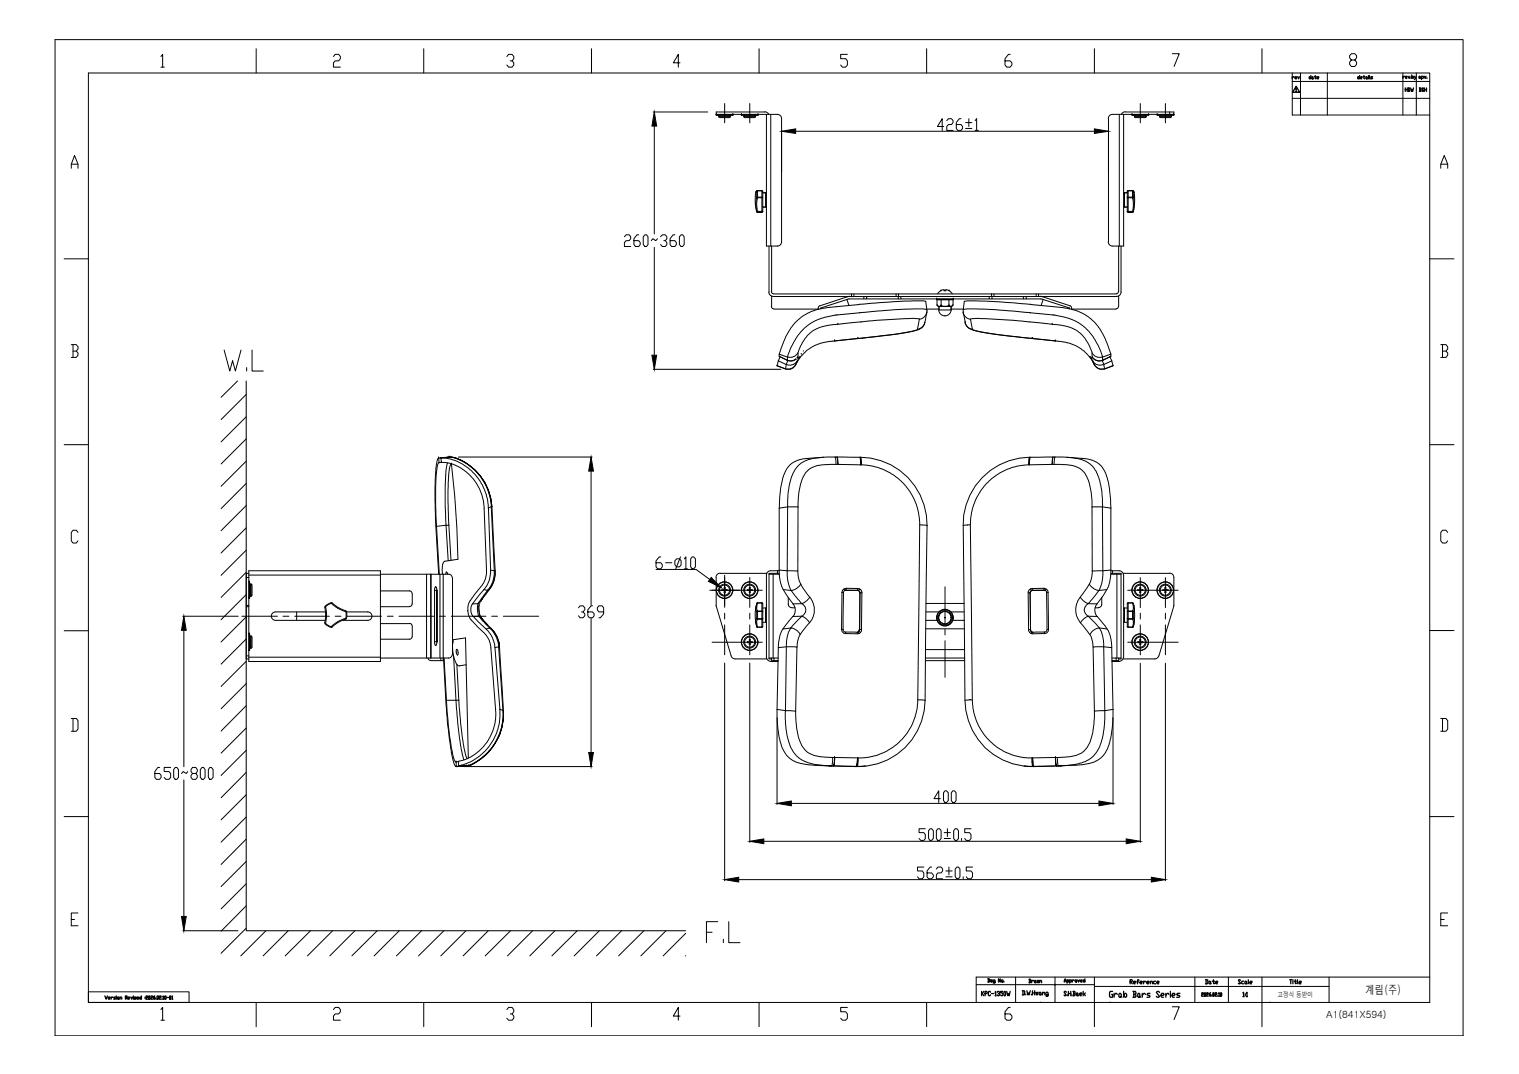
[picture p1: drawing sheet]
<svg xmlns="http://www.w3.org/2000/svg" width="297mm" height="210mm" viewBox="0 0 297 210" stroke-linecap="round" stroke-linejoin="round" font-family="sans-serif">
<defs><g id="words">
<g font-size="7.9">
<text x="43" y="73.7">W.L</text>
<text x="137.2" y="185.6">F.L</text>
</g>
<text font-size="3.5" x="273.8" y="19.1">HDW</text>
<text font-size="2.3" x="267.1" y="194.2">계림(주)</text>
<text font-size="2" x="259.3" y="199.1">A1(841X594)</text>
<text font-size="1.4" x="249.8" y="194.8">고정식 등받이</text>
</g></defs>
<!-- layer: 02___PRT_ALL_AXES -->
<g fill="none" stroke="#000" stroke-width=".2">
<path d="M140.1 22.4h11.9M140.6 22.7v.1M142.8 22.7v.1M143.3 22.4v.1M145 22.4v.1M145.5 22.7v.1M147.8 22.7v.1M148.3 22.4v.1M149.2 37.7h.5M149.6 21.8l.4 .2 .3 .3M149.6 21.9h-9.5v.6M149.9 22.4v25.7h2.1"/>
<path d="M150.7 22.4v25.7M152 22.4a.83 .83 0 0 1 .8 .8M152.8 23.2v24.1a.83 .83 0 0 1-.8 .8M219.9 37.7h.5M221.4 22.4v.1M221.8 22.7v.1M224.1 22.7v.1M224.6 22.4v.1M226.3 22.4v.1M226.8 22.7v.1M229.1 22.7v.1M229.5 22.4v.1"/>
<path d="M148.1 41.5h.9M149.2 40.5h.5M150.3 57.1a.83 .83 0 0 0 .9 .8M150.4 48.1v9M150.9 57.9l-.1 2 .3 .4 .2 .1M150.9 48.1l-.1 8.9 .2 .3 .2 .1M151.3 57.4h42.6M166.5 57.4v.6M167 57.4v.6h-15.8M175.2 57.4v.6M175.7 57.4v.6M183.1 58.5h.1"/>
<path d="M183.2 58.6v1a.42 .42 0 0 0 .4 .3 .42 .42 0 0 0 .4-.3 1.13 1.13 0 0 0 1.6 0 .4 .4 0 0 0 .3 .3 .4 .4 0 0 0 .4-.3M183.3 59.6v.1M183.3 59.6l.3 .3M183.6 59.9h2.4M183.6 59.9v.7M184 56.8l-.7 .6M184 58.6v1M185.6 58.6v1M185.6 56.8l.6 .6M186 59.9v.7M186.3 59.6l-.3 .3M186.3 59.6h.1"/>
<path d="M186.4 59.6h.1M186.4 58.6v1M186.5 58.5h.1M219.9 40.5h.5M220.6 41.5h.9M151.4 60.4h8.6M181.2 60.4h2.4M186 60.4h2.4M209.6 60.4h8.6M48.1 118.6h.6M48.1 118.3h.6M48.1 112.9h.6"/>
<path d="M48.7 111.5h25.7v17.8h-25.7zM48.7 112.1h-.6v16.7h.6M48.7 112.4h25.7M48.7 117h.1M48.7 113.7h.1M49 116.5h.1M49 114.2h.1M53.9 119.6a.83 .83 0 0 0-.8 .8 .83 .83 0 0 0 .8 .8M53.9 119.6h9.8M58 119.6v1.6M67.7 119.6h4.2M71.9 119.6a.83 .83 0 0 1 .8 .8 .83 .83 0 0 1-.8 .8"/>
<path d="M74.4 112.2h9.8v16.4M74.4 118.6h5.7M74.4 115.5h5.7M80.1 115.5l.4 .2 .1 .3M80.6 118l-.1 .3-.4 .2M80.6 116v2.1M83.4 112.2v16.4M87.2 112.2l.1-.4 .2 .4M140 118.3v.2M140.1 112.9v5.4M140.1 118.6l2.9 9.6M140.8 112a.83 .83 0 0 0-.8 .8"/>
<path d="M140.9 112.1h9.1M147.8 118.4l-.1 1.8 .1 1.8M149.2 118.8h.5M150.4 112.2h2M151.2 112.2v16.4M152 111.5v.6M152.4 111.5h-1.7a.83 .83 0 0 0-.8 .9v16a.83 .83 0 0 0 .8 .8M152.4 112.1h-2v16.7h.5M154.1 116.8v1.3a.66 .66 0 0 0 .7 .6M154.8 118.8h.7M184 119.4h1.6l.8 1.3-.8 1.4h-1.6l-.8-1.4zM219.9 118.8h.5"/>
<path d="M221.7 118.4l.2 1.8-.2 1.8M48.1 128.2h.6M48.7 128.4h25.7M48.7 127.1h.1M48.7 123.9h.1M49 126.7h.1M49 124.3h.1M53.9 121.2h9.7M67 121.2h4.9M74.4 128.6h12.3v.5h-2.5M74.4 124.9h5.7M74.4 121.9h5.7"/>
<path d="M80.1 121.8l.4 .3 .1 .2M80.6 124.4l-.1 .3-.4 .2M80.6 122.3v2.2M83.7 128.6l.1 .2 .4 .3M86.2 128.6v.5M89.3 127a.67 .67 0 0 1 .2 .9v.1a.67 .67 0 0 1-.2-1zM143 128.2a.83 .83 0 0 0 .8 .6h6.2M149.2 121.6h.5M150.4 128.6h1.8M150.7 129.3h1.5M150.9 128.6v.5h1.3M151.4 128.6v.5"/>
<path d="M152 129.1v.2M181 129.1h7.7M181 128.6h7.7M217.4 129.1h.8M217.4 128.6h.8M219.9 121.6h.5"/>
<circle cx="184.8" cy="120.7" r="1.25"/>
</g>
<!-- layer: 0 -->
<g fill="none" stroke="#000" stroke-width=".2">
<path d="M10.8 7.7h275.3v194.7h-275.3zM17.3 14.3h262.3v181.6h-262.3zM31.5 11l.3-.4v2.5M31.5 13.1h.6M50.1 9.5v4.8M65.2 11l.3-.4h.7l.4 .4v.5l-.4 .4h-.7l-.3 .4v.8h1.4M82.9 9.5v4.8M99.1 11l.4-.4h.6l.4 .4v.5l-.4 .4h-.3M100.1 11.9l.4 .4v.4l-.4 .4h-.6l-.4-.4M115.7 9.5v4.8M133 12.3h-1.3l.9-1.7v2.5M148.4 9.5v4.8"/>
<path d="M165.7 10.6h-1.3v.9h1l.3 .4v.8l-.3 .4h-.7l-.3-.4M181.2 9.5v4.8M197.5 10.6h-.3l-.7 .9v1.2l.4 .4h.6l.4-.4v-.4l-.4-.4h-1M214 9.5v4.8M229.2 10.5h1.4l-1 2.5M246.8 9.5v4.8M264.3 11.7l-.4-.4v-.4l.4-.4h.6l.4 .4v.4l-.4 .4h-.6l-.4 .4v.5l.4 .4h.6l.4-.4v-.5l-.4-.4M13.9 32.9v-.8l.7-1.7 .7 1.7v.8M13.9 32.1h1.4M127.7 21.9h10.7M127.9 24.6v21.1M140.1 22.4h.1"/>
<path d="M140.1 22.5h.1M140.1 22.5h3.2M140.6 22.8l.1 .1M140.6 22.8h2.2M140.7 22.5l-.1 .2h2.2M140.7 23h2M142.7 22.5l.1 .2M142.8 22.8l-.1 .1M143.3 22.4h.1M143.3 22.5h.1M143.3 22.4h-3.2l3.2 .1M143.3 22.4v.1"/>
<path d="M145 22.4l3.3 .1zM145 22.4h.1M145 22.5h.1M145 22.5h3.2M145.5 22.8l.1 .1M145.5 22.8h2.3M145.6 22.5l-.1 .2h2.3l-.2-.2M145.6 23h2M147.7 22.8l-.1 .1M147.8 37.5a8.5 8.5 0 0 0 .2 3.9 4.7 4.7 0 0 1 .1-2.9h1.1l-.1 .2h-1M147.9 37.5l-.1 .1M148 37.4h1.2v4"/>
<path d="M148 37.4v1.1l.1 .2M148 37.3l-.2 .2 .2-.1M148 37.3v.1M148 37.3h.1M148.1 37.3h.1M148.1 37.3h-.1M148.1 38.7a5.3 5.3 0 0 0 0 2.6M148.1 37.3v1.4M148.1 37.3h.9v4.2M148.2 22.4h.1M148.2 22.5h.1M149 37.3l.1 .1"/>
<path d="M149.2 37.7h.5M149.7 37.7l.1 .1M149.7 37.7v2.8h-.5M152.8 25.4v8.2M155.6 25.7h58.4M184.5 24.7h-1.2l.9-1.5v2.3M185.1 23.6l.4-.4h.6l.3 .4v.4l-.3 .3h-.6l-.4 .4v.8h1.3M187.9 23.2h-.3l-.6 .8v1.1l.3 .4h.6l.3-.4v-.4l-.3-.4h-.9M188.8 25.1h1.2M188.8 24h1.2M189.5 23.2v1.5M190.7 23.6l.3-.4v2.3"/>
<path d="M190.7 25.5h.6M216.8 23.2v24.1M218.9 22.4v25.7M219.7 22.4v25.7h-2.2a.83 .83 0 0 1-.8-.8M219.9 37.7l-.2 .1M219.9 37.7v2.8h.5M219.9 37.7h.5M220 21.8l-.4 .2-.3 .3M220.1 21.9h9.4v.6M220.4 37.4l.1-.1h1.1l.2 .2M220.4 37.4v3.9l.2 .2M220.6 37.3l-.2 .1"/>
<path d="M221.4 22.4h.1M221.4 22.5h.1M221.4 22.5h3.2M221.4 22.4h3.2l-3.2 .1M221.4 22.4v.1M221.4 37.3h.1M221.5 37.3v1.4l-1.1-.1 1.2-.1-.1 .2a5.2 5.2 0 0 1 0 2.6M221.5 37.3h-.9v4.2M221.7 37.5a8.5 8.5 0 0 1-.1 3.9 5.5 5.5 0 0 0 0-2.9v-1.1l.2 .2M221.8 22.8l.2 .1M221.8 22.8h2.3M222 22.5l-.2 .2h2.3l-.1-.2"/>
<path d="M222 23h2M224.1 22.8l-.1 .1M224.6 22.4h.1M224.6 22.5h.1M226.3 22.4h.1M226.3 22.5h.1M226.3 22.5h3.2M226.3 22.4h3.2M226.3 22.4v.1M226.8 22.8l.1 .1M226.8 22.8h2.3M226.9 22.5l-.1 .2h2.3"/>
<path d="M226.9 23h2M228.7 21.9v.5M228.9 22.5l.1 .2M229 22.8l-.1 .1M229.5 22.4h.1M229.5 22.5h.1M229.5 22.4h-12a.83 .83 0 0 0-.8 .8M281.7 32.9v-.8l.7-1.7 .7 1.7v.8M281.7 32.1h1.4M12.5 50.6h4.8M122.1 46.3l.3-.4h.6l.3 .4v.4l-.3 .3h-.6l-.3 .4v.8h1.2M124.9 45.9h-.3l-.6 .8v1.1l.3 .4h.6l.3-.4v-.4l-.3-.4h-.9"/>
<path d="M126.1 45.9h.3l.3 .4v1.5l-.3 .4h-.3l-.3-.4v-1.5zM127.9 48.3v21.1M128.6 46.7l-.4 .3-.6-.3-.2 .3M129.2 46.3l.3-.4h.6l.3 .4v.4l-.3 .3h-.3M130.1 47l.3 .4v.4l-.3 .4h-.6l-.3-.4M132 45.9h-.4l-.6 .8v1.1l.3 .4h.7l.3-.4v-.4l-.3-.4h-1M133.2 45.9h.3l.3 .4v1.5l-.3 .4h-.3l-.3-.4v-1.5zM148 41.3h1.2l-.2 .1h-.9zM148.1 41.3v.2l-.1-.1M149.1 41.3l-.1 .2M149.8 40.3l-.1 .1M160.3 59.8l-.3 .3v.3"/>
<path d="M165.6 58.5l.4 1.2M165.7 58l-5.4 1.8M168.9 58v.4M169.5 58v.4M175.7 58v.4M176.2 58v.4M183.1 58.5h3.4zM183.2 58.5h.1M183.6 59.9v.7h2.4M184 56.9h.1M184.6 56.6l-.6 .2M184.6 56.8h.3"/>
<path d="M184.6 56.6v.3M184.9 56.6l.7 .2M185 56.6v.3M185.6 56.9h.1M186 59.9v.7M186.4 58.5h.1M193.4 58v.4M194 58v.4M194.4 57.4v.6M200.1 58v.4M200.7 58v.4M202.6 57.4v.6"/>
<path d="M203.1 57.4v.6M203.4 57.9l.5 .1M203.5 58.4l5.6 1.8v.2M203.5 58.4h-37.4l-5.6 1.8v.2M203.9 58l5.4 1.8M204 58.5l-.4 1.2M209.2 59.8l.4 .3-.1 .3M218.3 57.4h-24.4v.6M218.4 58h-52.7M218.7 59.9l-.2 .4-.3 .1M218.7 57v.2l-.4 .2M218.8 48.1v8.9"/>
<path d="M218.8 57.9v2M219.2 48.1v9a.83 .83 0 0 1-.8 .8M219.7 40.3l.2 .1M220.4 41.3l1.2 .1h-1zM221.5 41.3l-.1 .2 .2-.1M279.6 50.6h4.7M13.9 67.4h1l.4 .4v.4l-.4 .4M14.3 68.6h.6l.4 .4v.4l-.4 .5h-1M14.3 67.4v2.5M46.5 74.5l-3.3 3.1M48.1 74.5v107.4h86M48.1 77.1l-4.9 4.9"/>
<path d="M127.7 72.2h25M151.9 71.5l1.7 .6M152.2 70.5l1.6 .7-.2 .9M152.2 70.5l-.3 1M152.4 69.6l1.5 .8M152.4 69.2v.4M152.4 69.6l1.5 .8 .1-.6M152.4 69.2l1.6 .6M152.5 69.7l-.3 .8M153.6 72.1h.1M153.9 70.4h.1M154.1 70.4l-.3 .8a1.6 1.6 0 0 0 2-.6"/>
<path d="M155.6 71.2a1.63 1.63 0 0 1-2 .8M155.6 71.3a1.64 1.64 0 0 1-2 .8l-1.7-.6M155.6 71.3h.1M155.9 69.9l.6-.2-.7 .9-.2 .7M156 69.8a1.63 1.63 0 0 1-2.1 .6M156 68.9a1.63 1.63 0 0 1-2 .9M156.1 69.8a1.84 1.84 0 0 1-2.2 .6M157.1 68.6h.1M160 60.4v.1M163.2 66.6h.1M163.2 66.6l-.7 .1M163.8 63.4h.1"/>
<path d="M163.8 63.4a9.2 9.2 0 0 0-4.4 1l-.4 .2a7.5 7.5 0 0 0-2.9 4.8l-.1 .4M167.7 66.2l-4.5 .4M167.7 66.2h.1M167.8 66.2h.1M179.5 64.3v.1a25.1 25.1 0 0 1-7.3 1.3l-4.5 .5M179.8 62.4l-.4 1.9a1.6 1.6 0 0 0 1.4-1.3M179.8 62.4v-.1a88 88 0 0 0-11.5 .6l-4.5 .5M181.2 61.1a1.63 1.63 0 0 1-1.4 1.3M181.2 60.6l.1 .1a8.4 8.4 0 0 1-.9 3.2l-.2 .2a15.9 15.9 0 0 1-5.7 1.3l-6.8 .8M181.2 61.1h.1M181.2 60.6l-.2-1.7a79.2 79.2 0 0 0-13 .6l-4.5 .4a13.4 13.4 0 0 0-5.7 1.4l-.6 .3a11 11 0 0 0-4.4 6.5l-.4 1.1M181.2 60.6l-.1-.1a72.6 72.6 0 0 0-13 .6l-4.4 .5a10.2 10.2 0 0 0-7.8 4.1 12.5 12.5 0 0 0-1.9 4.1"/>
<path d="M183.6 60.6a1.21 1.21 0 0 0 1.2 1.1 1.21 1.21 0 0 0 1.2-1.1M188.4 61.1a1.36 1.36 0 0 0 1.5 1.2h.1a87.2 87.2 0 0 1 11.3 .6l4.5 .5M188.4 61.1l.3 1.3a2.46 2.46 0 0 0 2.4 2.3l4.3 .7 6.5 .8M188.4 61.1h.1M188.4 61.1l.2-2.2a76.3 76.3 0 0 1 13 .6l5.3 .5a9.9 9.9 0 0 1 9.6 7l.7 2.2M188.4 60.6l.1-.1a72.6 72.6 0 0 1 13 .6l4.4 .5a10.2 10.2 0 0 1 7.8 4.1 12.5 12.5 0 0 1 1.9 4.1M188.7 63a1.63 1.63 0 0 0 1.4 1.3M188.7 63h.1M189.8 62.4l.3 1.9M190.1 64.3v.1a22.7 22.7 0 0 0 6.6 1.2l5.2 .6M201.8 66.2h.1M201.9 66.2h.1"/>
<path d="M201.9 66.1l4.5 .5M201.9 66.2l4.5 .4M205.8 63.4h.1M205.8 63.4a9.8 9.8 0 0 1 4.4 1l.4 .2a7.8 7.8 0 0 1 2.9 4.6 1.38 1.38 0 0 0 2.2 1.2M206.2 66.5l.2 .1M206.4 66.6l2.4 .4a7.9 7.9 0 0 1 5.2 4.3M206.4 66.6h.1M209.6 60.4v.1M213.5 69.8a1.73 1.73 0 0 0 2.2 .6M213.5 68.9a1.63 1.63 0 0 0 2.1 .9M213.7 69.9l-.6-.2 .7 .9M213.7 70.6a1.63 1.63 0 0 0 2.1 .6"/>
<path d="M213.8 70.6l.2 .7M214 71.2a1.63 1.63 0 0 0 2 .8M214 71.3a1.59 1.59 0 0 0 2 .8M214 71.3h.1M215.5 70.4l.3 .8M215.7 70.4h.1M217.1 69.7l.3 .8M217.2 69.6l-1.5 .8M217.2 69.2v.4M217.2 69.6l-1.5 .8-.1-.6M217.2 69.2l-1.6 .6M217.4 70.5l-1.6 .7 .2 .9"/>
<path d="M217.4 70.5l.2 1M217.6 71.5l-1.6 .6M281.7 67.4h1.1l.3 .4v.4l-.3 .4M282.1 68.6h.7l.3 .4v.4l-.3 .5h-1.1M282.1 67.4v2.5M12.5 86.9h4.8M48.1 81.4l-4.9 5M48.1 85.8l-4.9 4.9M48.1 90.1l-4.9 4.9M48.1 94.5l-4.9 4.9M48.1 98.8l-4.9 4.9M85.8 89.5h.1"/>
<path d="M85.8 89.5l-.1 .1a6.8 6.8 0 0 0-.6 3.2v8.4l.7 11M85.8 89.5l.1 .9M85.8 90.4h.1M85.9 90.4l-.1 .1a5.6 5.6 0 0 0-.5 2.9l-.1 5.6 .2 3.9M86.1 89.5h.3zM86.3 90.4a8.5 8.5 0 0 1 7.3 4.8l.6 1.6 .5 2.2 .4 12.5a5.3 5.3 0 0 1-1.8 4.1l-.6 .7a3.7 3.7 0 0 0-1.2 2.7v.3M86.3 90.4h.1M86.3 90.4h-.4M86.3 90.4l-.1-.9a10 10 0 0 1 9.3 9.1l.4 12.8M87.5 90.5v.1a37.7 37.7 0 0 0-.4 9.8l.1 2.3M87.8 89.3h.1M87.9 89.3l-1.7 .2"/>
<path d="M87.9 89.3h.1M87.9 89.3l-2.1 .2M87.9 89.3h-.1M87.9 89.3l-1.2 .2M87.9 89.3a10.4 10.4 0 0 1 8.2 9.8M87.9 89.3a9.2 9.2 0 0 1 6.9 5l.7 1.5 .5 1.7 .2 1.6a10.4 10.4 0 0 0-8.1-9.8M88.2 90.6v.1M88.3 90.6v.1M88.3 90.7l.6 6.2 .4 6.2 .2 6.2-2.5 .4a1.57 1.57 0 0 0-.5 1.5v1M88.3 90.7h.1M88.3 90.7h-.1a5 5 0 0 0-.5 2.9l-.1 4.5 .2 4.5M89.6 89.3h26.2"/>
<path d="M96 99l-.5 .3M96.1 99.1h.1l.6 12.4a5.1 5.1 0 0 1-1.2 3.7 5.3 5.3 0 0 0 1.2-3.7h-.1M96.1 99.1l.6 12.4M115.6 92.1v26.2M152.4 99.3v12.1M154 99.1h2.1M154 99.1l-.1 12.4M154 99.1l-1.6 .2M156.1 99.1l-.1 12.5M161 89.4a7.4 7.4 0 0 0-4.8 1.5 8.6 8.6 0 0 0-2.1 5.6l-.1 2.6M163.3 89.3l-5.1 .3a4.8 4.8 0 0 0-5.2 4.1l-.3 1.6-.3 4M163.3 89.3l.2 1.5"/>
<path d="M163.3 89.3h.4M163.7 89.3l4.6 .1M163.7 89.3l.1 1.5M163.8 90.8h.1M163.8 90.8a10 10 0 0 0-5.4 .8 6.1 6.1 0 0 0-2.1 4.2l-.2 3.3M163.8 90.8h4.5M168.3 89.4a13.2 13.2 0 0 1 13 13.3M168.3 90.8l-.1-1.4 .1 1.4M168.3 89.4l.2 1.4M168.3 90.8h.1M168.3 90.8a11.6 11.6 0 0 1 11.5 11.8l-.3 34.2M201.3 89.4a13.2 13.2 0 0 0-12.9 13.3"/>
<path d="M201.3 89.4l-.2 1.4M201.3 90.8a11.7 11.7 0 0 0-11.5 11.8l.3 34.2a11.5 11.5 0 0 0 11.8 11.3M201.3 90.8h.1M205.8 90.8h.1M205.8 90.8a10.6 10.6 0 0 1 5.3 .7 5.7 5.7 0 0 1 2.2 4.3l.2 3.3M205.8 90.8h-4.5l.1-1.4-.1 1.4M205.9 89.3l-.1 1.5zM206.3 89.3l-5 .1M206.3 89.3l5.2 .3a4.8 4.8 0 0 1 5.1 4.1l.3 1.6 .3 4M206.3 89.3l-.2 1.5M208.6 89.4a7.2 7.2 0 0 1 5 1.7 10.3 10.3 0 0 1 2 6.6v1.4M213.5 99.1l.1 12.5"/>
<path d="M215.6 99.1h-2.1M215.6 99.1l.1 12.4M215.6 99.1l1.6 .2M217.2 99.3v12.1M279.6 86.9h4.7M15.3 104.1l-.4-.5h-.6l-.4 .5v1.6l.4 .4h.6l.4-.4M48.1 103.2l-4.9 4.9M48.1 107.5l-4.9 4.9M48.1 111.8l-4.9 5M48.1 116.2l-4.9 4.9M48.7 116.9h.1M48.7 113.7h.1"/>
<path d="M48.7 113.7v3.3M48.8 116.9h.1M48.8 113.7h.1M48.8 113.7v3.3M48.8 116.3l.2 .2M48.8 113.7v3.2M49 114.2l-.2 .1M49 114.2h.1v2.3h-.1zM49.1 114.2l.1 .1M49.2 116.3l-.1 .2M49.3 114.3v2M63.5 118.7l.2 1.5-.2 1.5"/>
<path d="M63.6 118.5v.1h.1l-.1-.1M64.8 117.8l.1 .1M64.8 117.8l-.7 .3-.5 .4M64.8 117.8v.1h.2M64.8 117.9a6.8 6.8 0 0 0 2.8 1.6M64.8 117.9l-.6 .3-.5 .4a6.8 6.8 0 0 1 0 3.2l.5 .4 .6 .3M65 117.8l1.2 1 1.4 .6a1.56 1.56 0 0 1 0 1.6 7.9 7.9 0 0 0-2.7 1.6h-.1M67.6 119.5v1.4M67.6 119.4v.1M67.7 119.5h-.1M84.2 112.2h3.5a.88 .88 0 0 1 .8 .8v14.8a.88 .88 0 0 1-.8 .8h-1v-16.4M84.3 112.2v16.4"/>
<path d="M85 115.4v10M85.1 114.7l.3 .1v.6h-.4zM85.4 102.9l.5 9.3M85.4 115.2v.2M86 112.2v16.4M87.2 102.7l.4 6.9M87.2 102.7l-1.8 .2M87.8 102.6l-.6 .1M87.8 102.6l.4 6.9M91.5 119.3v.1M91.5 119.5l.3 1a14.6 14.6 0 0 0 3.1 3.5l.8 1.2 .3 1.2 .9 12.5a9.4 9.4 0 0 1-7.2 9.9M92.4 118l-.1 .1a2.12 2.12 0 0 0 .3 2.4"/>
<path d="M93.5 118a4.6 4.6 0 0 0 .2 2.4M93.5 118h-1.1M93.8 117.8a3.7 3.7 0 0 0 .3 2.9 3.5 3.5 0 0 1-.2-3l-.4 .3M94.6 115.2l-2.2 2.8M94.6 115.2l.7 .2M95.3 115.4l-1.8 2.6M95.5 115.1l-.2 .3M95.6 115.2l-1.7 2.5zM95.6 115.2l-.3 .2M95.9 111.4a5.6 5.6 0 0 1-1.3 3.8M95.9 111.4l.8 .1M96.7 111.5a6 6 0 0 1-1.1 3.7"/>
<path d="M113.1 118.8l.3-.4h.6l.4 .4v.4l-.4 .4h-.3M114 119.6l.4 .4v.4l-.4 .3h-.6l-.3-.3M115.9 118.4h-.3l-.7 .8v1.2l.3 .3h.7l.3-.3v-.4l-.3-.4h-1M118 119.6h-.9l-.3-.4v-.4l.3-.4h.6l.3 .4v1.2l-.6 .7h-.3M128.3 111.3h7.8l2.7 1.9M129.2 108.8h-.3l-.6 .8v1.2l.3 .4h.6l.3-.4v-.4l-.3-.4h-.9M130.1 110h1.3M132.3 109.2h.6l.3 .4v.8l-.3 .4h-.6l-.3-.4v-.8zM133.1 108.8l-1 2.4M133.8 109.2l.3-.4v2.4M133.8 111.2h.6M135.4 108.8h.3l.3 .4v1.6l-.3 .4h-.3l-.3-.4v-1.6z"/>
<path d="M138.8 115.4h5.8M141.2 115.3v.1M141.6 115.3h-.4v.1h.4M141.6 114.9h.2v.9h-.2zM141.6 115.7h.2M141.6 114.9h.2M141.7 112.4v5.9M141.8 115.3h.4v.1h-.4M142.1 115.3v.1M146.5 115.3h-.4v.1h.4M146.5 114.9h.2v.9h-.2zM146.5 115.4h.2"/>
<path d="M146.5 115.7h.2M146.5 114.9h.2M146.7 115.3h.4v.1h-.4M147 115.3v.1M148 119.5l1.1-.1 .1 .1zM148.1 117.8l-.1 .1M148.1 119.4l-.1-.4 .1-1.1-.3 .8 .2 .8v1.4l-.2 .5 .2 1.1M148.1 117.8l1.1 .1v4.6l-1.1 .1M148.1 119.4v1.6M148.1 117.8h.9v4.8h-.9M149 117.8l.1 .2M149.8 119l-.1-.2v2.8"/>
<path d="M152.4 111.4a8.6 8.6 0 0 0 2.4 6.3l.3 .3M152.4 111.4l1.5 .1M153.2 115.2l1.5 .2 2.1 2.6a1.35 1.35 0 0 1 .8 1.2 1.35 1.35 0 0 1-.8 1.2M153.9 111.5a7.2 7.2 0 0 0 .8 3.9 2.79 2.79 0 0 0 1.9-1.2 5.3 5.3 0 0 1-.6-2.6M153.9 111.5l2.1 .1M155.1 118l.4 .7v.8l-.1 .5-.4 .5M155.1 118h1.7a3.3 3.3 0 0 0 1.5-1.3 3.9 3.9 0 0 1 0 5 2.84 2.84 0 0 0-1.5-1.3M156.5 114.1l1.8 2.6M164.6 115.8h.3M164.6 115.8v7.2M165.2 115.4l-.3 .4v7.2M165.2 115.4h.1"/>
<path d="M165.2 115.3l-.1 .1M165.4 115.4h-.2M165.5 115l2.6 .1M165.5 115v.3l-.3 .1M165.5 115a.88 .88 0 0 0-.9 .8M167.7 115.4h.2l.3 .5M167.7 115.4l.4 .2 .1 .3M167.7 115.4h-2.3h2.3M167.7 115.4h.1M167.7 115v.4M168.1 115.1l.3 .3 .1 .5M168.1 115.1l-.2 .3"/>
<path d="M168.2 115.9h.3M168.2 115.9l-.1 7.2M168.2 115.9h.1M168.5 115.9v7.4l-.5 .5M179.8 102.6h.6M180.4 102.6l.9 .1M181.1 119.6h2.6M181.1 117.9h7.4M181.3 102.7l-.4 34.2M186 119.6h2.5M188.4 102.7l.3 34.2a13.2 13.2 0 0 0 13.5 12.9M189.2 102.6l-.8 .1"/>
<path d="M189.8 102.6h-.6M201.1 115.9h.3M201.4 115.9l.1 7.2M201.5 115.1l-.3 .2-.1 .6v7.3l.5 .6M201.5 115.1l.2 .3M201.9 115l-.4 .1M201.9 115v.4M201.9 115.4l-.4 .2-.1 .3M201.9 115.4h2.3M201.9 115.4h.1M201.9 115.4a.5 .5 0 0 0-.5 .5M204.1 115a.88 .88 0 0 1 .8 .8"/>
<path d="M204.1 115v.3l.3 .1M204.1 115h-2.2M204.2 115.4h.2M204.2 115.4h-2.3M204.4 115.4h.1M204.4 115.4l.3 .4M204.7 115.8v7.3l-.2 .4h-.2M204.9 115.8h-.2M204.9 115.8l.1 7.2M211.3 116.7a3.9 3.9 0 0 0 0 5 2.84 2.84 0 0 1 1.5-1.3M211.3 116.7a3.3 3.3 0 0 0 1.5 1.3h1.7M213 114.1l-1.8 2.6"/>
<path d="M214.2 118.8h.6M214.5 118l-.3 .7-.1 .7 .2 .7 .3 .4M215.4 116.8v1.3a.66 .66 0 0 1-.6 .6M215.7 111.5a7.2 7.2 0 0 1-.8 3.9 2.59 2.59 0 0 1-1.9-1.2 5.9 5.9 0 0 0 .6-2.6M215.7 111.5l-2.1 .1M216.4 115.2l-1.5 .2-2.1 2.6a1.35 1.35 0 0 0-.8 1.2 1.35 1.35 0 0 0 .8 1.2M217.2 111.5h1.7a.83 .83 0 0 1 .8 .9M217.2 111.4a7.8 7.8 0 0 1-2.2 5.9l-.5 .7M217.2 112.1h2v16.7h-.4M217.2 112.2h2M217.2 111.4l-1.5 .1M217.6 111.5v.6"/>
<path d="M218.4 112.2v16.4M219.6 112.1h9.1M219.7 119l.2-.2v2.8M219.7 112.4v16M220.4 119.5l1.1-.1 .1 .1zM220.4 118v4.5M220.6 117.8l-.2 .2M221.4 117.8l.2 .1M221.5 117.9h.1l.2 .5M221.5 117.9l.1 .6-.1 .9M221.5 117.9h-1l-.1 .1M221.5 117.8h-.9v4.8h.9"/>
<path d="M221.5 117.8v.1M221.5 119.4v1.6M221.7 118.4h.1M221.8 118.4l-.2 2.5 .2 .8-.2 .9h-.1l.1-1.2-.1-.4M222.6 115.3v.1M222.9 115.4h.2M222.9 114.9h.2v.9h-.2zM222.9 115.7h.2M222.9 115.3h-.4v.1h.4M222.9 114.9h.2M223.1 115.3h.4v.1h-.4M223.4 115.3v.1"/>
<path d="M227.5 115.3v.1M227.8 115.4h.2M227.8 114.9h.2v.9h-.2zM227.8 115.7h.2M227.8 115.3h-.4v.1h.4M227.8 114.9h.2M228 115.3h.4v.1h-.4M228.4 115.3v.1M228.7 112a.83 .83 0 0 1 .8 .8M229.5 112.9v5.5l-2.9 9.8M283.1 104.1l-.3-.5h-.7l-.4 .5v1.6l.4 .4h.7l.3-.4M12.5 123.3h4.8"/>
<path d="M35.7 120.4h10.9M36 123.2v26.7M48.1 120.6l-4.9 4.9M48.1 124.9l-4.9 4.9M48.1 129.2l-4.9 5M48.1 133.6l-4.9 4.9M48.1 137.9l-4.9 5M48.7 127.1h.1M48.7 123.9h.1M48.7 123.9v3.2M48.8 127.1h.1M48.8 123.9h.1"/>
<path d="M48.8 123.9v3.2M48.8 126.5l.2 .1M49 124.3l-.2 .2M49 124.3h.1v2.4h-.1zM49.1 124.3l.1 .2M49.2 126.5l-.1 .1M49.3 124.5v2M63.6 121.9l.5 .5 .7 .2M63.6 121.9v-.2l.1 .1-.1 .1M64.9 122.6h-.1M67.6 120.8a6.8 6.8 0 0 0-2.8 1.7M67.6 120.9v.1"/>
<path d="M67.6 120.9h.1M85 125.4l.1 .8 .3-.2v-.6M85 125.4h.4M85.4 125.4v.1M85.4 125.3h.1M85.4 125.4v-10v10M86.7 128.6l.5 8.3a57.2 57.2 0 0 0 1.7 12.5l.3 .4M86.8 128.6l.5 8.3M87.3 136.9a50.4 50.4 0 0 0 1.6 11.6l.1 .4h.2M88.5 125.1l2.5-.4 .6 23.5M88.6 125.6l-.1-.6 .1 .4a5.7 5.7 0 0 0 1 4.7l1.6-.2M88.7 128.2l.5 8.7h-1.9"/>
<path d="M89.3 129.8l.4 7M89.7 136.8a48.7 48.7 0 0 0 1.5 11.2l.2 .3M89.7 136.8l-.5 .1a52.6 52.6 0 0 0 1.5 11.6M92.6 120.5l.8 1a9.3 9.3 0 0 1 2.9 3.1l.4 1.2 .1 .8M93.6 120.4l.3 .4M93.7 120.4l.4 .3M93.7 120.4l-1.1 .1M94 120.8l1.8 1.9M94.1 120.7h.1M95.3 122.1l-1.2-1.4 .5 .7a13.2 13.2 0 0 1 2.6 3.1l.5 1.9a4.5 4.5 0 0 0-1.8-3.6l-.1-.1M95.7 122.7l.2 .2M95.8 122.7l-.7 .2"/>
<path d="M96 122.9a5.7 5.7 0 0 1 1.5 3.5M96.8 126.6l1 12.3a10.4 10.4 0 0 1-7.7 10.7M97.5 126.4h.2l.7 12.5M97.5 126.4l.9 12.5M97.5 126.4l-.7 .2M97.7 138.6l.6 .2M98.4 138.9h.1M98.4 138.9l-.1 1.6a10.6 10.6 0 0 1-7 9.2M98.4 138.9a10.9 10.9 0 0 1-6.7 10.7 11.1 11.1 0 0 0 6.7-10.7zM115.6 120.9v26.2M141.7 129.6v42.5M146.5 125.4h-.4v.2h.4"/>
<path d="M146.5 125h.2v1h-.2zM146.5 125.9h.2M146.5 125.5h.2M146.5 125.1h.2M146.6 129.6v35M146.7 125.4h.4v.2h-.4M147 125.4v.2M147.9 122h.1M148 120.9h1.2l-1.1 .1zM148 122.5l.1 .1M148.1 121l-.1 .4 .1 1.2M148.1 122.6h.1"/>
<path d="M149.1 122.4l-.1 .2M149.8 121.4l-.1 .2M151.9 138.6a16.8 16.8 0 0 0 1.4 8.2 4.9 4.9 0 0 0 4.3 2.6l4.7 .3M151.9 138.6l1.7 .3M152.2 126.6l-.3 12M153.6 138.9a13.6 13.6 0 0 0 1.7 8.2 6.5 6.5 0 0 0 5.1 2.4l1.9 .2M153.6 138.9l2 .1M153.8 126.4a6.2 6.2 0 0 1 .9-3.7 2.5 2.5 0 0 1 1.8 1.3 5.3 5.3 0 0 0-.7 2.4M153.8 126.4h2M153.8 126.4l-.2 12.5M153.8 126.4l-1.6 .2M155 120.5a9.7 9.7 0 0 0-2.4 3.5l-.4 2.6"/>
<path d="M155.6 139a13 13 0 0 0 1.4 7.1 4.3 4.3 0 0 0 3.7 1.8l2.1 .1M155.8 126.4l-.2 12.6M156.8 120.4l-2.1 2.3-1.6 .2M156.8 120.4l-1.8 .1M158.3 121.7l-1.8 2.3M164.6 123a.87 .87 0 0 0 .8 .8h2.6M164.6 123h.3M164.9 123l.1 .4 .3 .1 2.3 .1M165.3 123.5l.1 .3M167.6 123.6l.2-.1 .2 .3M167.6 123.6l.1 .3M168 123.1l-.2 .4"/>
<path d="M168.1 123.1l-.2 .4M168.1 123.1h.4M179.5 136.8a11.5 11.5 0 0 1-11.8 11.3M179.5 136.8l1.4 .1M180.9 136.9a13 13 0 0 1-11.8 12.8M181 127h7.6M181 122.9h7.6M181 121.2h2.2M186.4 121.2h2.2M189.5 136.8l-.8 .1M189.8 136.7l-.3 .1M190.1 136.8h-.3"/>
<path d="M201.1 123.1h.4M201.5 123.1l.2 .4M201.5 123.1h.1M201.6 123.8h2.6M201.7 123.5h.1M202 123.6l-.2-.1-.2 .3M202 123.6l-.1 .3M204.3 123.5l-2.3 .1M204.3 123.5l-.1 .3M205 123a.8 .8 0 0 1-.8 .8M205 123h-.3M211.3 121.7l1.8 2.3"/>
<path d="M212.8 120.4l2.2 2.3 1.5 .2M212.8 120.4l1.8 .1M213.8 126.4l.2 12.6M214 139a13.3 13.3 0 0 1-1.2 6.7 4.2 4.2 0 0 1-3.9 2.2l-2.1 .1M214.6 120.5a9.7 9.7 0 0 1 2.4 3.5l.3 .9 .1 1.7M215.8 126.4a5.6 5.6 0 0 0-.9-3.6 2.31 2.31 0 0 0-1.8 1.2 5.3 5.3 0 0 1 .7 2.4M215.8 126.4h-2M215.8 126.4l.2 12.5M215.8 126.4l1.6 .2M216 138.9a14.7 14.7 0 0 1-1.3 7.7 6.2 6.2 0 0 1-5.4 2.9l-1.9 .2M216 138.9l-2 .1M217.4 126.6l.2 12"/>
<path d="M217.4 129.3h1.5M217.6 129.1v.2M217.6 138.6a17.1 17.1 0 0 1-1.3 8.2 5.2 5.2 0 0 1-4.5 2.6l-4.5 .3 .4-.1M217.6 138.6l-1.6 .3M218.8 128.6v.5h-.6v-.5h1M219.7 128.4a.83 .83 0 0 1-.8 .8M219.7 121.4l.2 .2M220.4 122.4l.2 .2M220.4 120.9h1.2l-.1 .1h-1zM220.4 122.5l1.1 .1M221.6 122.5l-.2 .1M222.6 125.4v.2"/>
<path d="M222.9 125h.2v1h-.2zM222.9 125.9h.2M222.9 125.4h-.4v.2h.4M222.9 125.5h.2M222.9 125.1h.2M223 129.6v35M223.1 125.4h.4v.2h-.4M223.4 125.4v.2M226.6 128.2a.83 .83 0 0 1-.8 .6h-6.2M227.9 129.6v42.5M279.6 123.2h4.7M12.5 159.6h4.8"/>
<path d="M13.9 140.4h1l.4 .4v1.7l-.4 .4h-1M14.3 140.4v2.5M31.2 150h-.3l-.6 .8v1.1l.3 .4h.6l.3-.4v-.3l-.3-.4h-.9M33.4 150h-1.3v.8h.9l.4 .4v.7l-.4 .4h-.6l-.3-.4M34.3 150h.3l.3 .4v1.5l-.3 .4h-.3l-.3-.4v-1.5zM36 152.4v26.7M36.7 150.8l-.3 .4-.6-.4-.3 .4M37.6 151.2l-.2-.4v-.4l.2-.4h.7l.3 .4v.4l-.3 .4h-.7l-.2 .4v.3l.2 .4h.7l.3-.4v-.3l-.3-.4M39.5 150h.3l.3 .4v1.5l-.3 .4h-.3l-.3-.4v-1.5zM41 150h.3l.4 .4v1.5l-.4 .4h-.3l-.3-.4v-1.5zM48.1 142.3l-4.9 4.9M48.1 146.6l-4.9 5"/>
<path d="M48.1 151l-4.9 4.9M48.1 155.3l-4.9 4.9M48.1 159.7l-4.9 4.9M89.1 148.9h.1M89.2 149.8h.1M89.2 149.8h1.7zM89.2 148.9h.1M89.2 148.9v.9M89.7 148.8l-.5 .1M89.7 149.7l.4-.1 1.2 .1M89.7 149.7l-.5 .1M89.7 149.7h1.6"/>
<path d="M89.7 148.8v.9M90.7 149.8h25.1M90.8 149.8h-1.6M90.8 149.8h.4M90.8 149.8h.1M90.9 149.8h.1M91.1 149.8h-.2h.2M91.2 149.7l-.4 .1M91.2 149.8h.1M91.3 149.7h.1M91.3 149.7l-.5 .1M91.7 149.6h.1"/>
<path d="M91.7 149.6l-.5 .1h.1M91.7 149.6l-.4 .1 .4-.1M91.7 149.6l-.4 .1M151.9 140.3v16.9M154.7 157h60.2M161.9 149.6l.4 .1M162.2 149.7h.8M162.8 148l-.1 1.3a.32 .32 0 0 1-.1 .4 .32 .32 0 0 1-.4 0M162.8 148h.4M162.9 149.7l4.4 .1M163 149.7h.1M163 149.7l4.5 .1"/>
<path d="M163.2 148h.1M163.2 148l-.2 1.7zM163.2 148l4.5 .1M167.5 149.8h.1M167.5 149.8h-.2M167.6 149.8h-.3M167.7 148.1l-.2 1.7zM167.8 148.1l-.2 1.7M169 149.7l-1.7 .1M169.3 149.7l-1.7 .1M183.9 156.1h-1.3l1-1.5v2.2M184.8 154.6h.3l.3 .3v1.6l-.3 .3h-.3l-.3-.3v-1.6z"/>
<path d="M186.3 154.6h.4l.3 .3v1.6l-.3 .3h-.4l-.3-.3v-1.6zM200.3 149.7l2 .1M201.8 148.1v.8M201.8 149v.2a.44 .44 0 0 0 .3 .6M201.9 148.1v.8M201.9 148.9h.1M201.9 148.1l.2 1.7M201.9 148.9l.2 .9M202.1 149.8h.1M202.1 149.8h.2M206.4 148h.1M206.4 148l.2 1.7z"/>
<path d="M206.4 148h.4M206.4 148l-4.5 .1M206.6 149.7h.1M206.6 149.7l-4.5 .1M206.6 149.7h.8M206.8 149.7l-4.5 .1M206.8 148l.2 1.7M207.3 149.6h-.3M217.6 140.3v16.9M279.6 159.6h4.7M281.7 140.4h1.1l.3 .4v1.7l-.3 .4h-1.1M282.1 140.4v2.5"/>
<path d="M13.9 179.7h.7M15.3 178.4h-1.4v2.5h1.4M48.1 164l-4.9 5M48.1 168.4l-4.9 4.9M48.1 172.7l-4.9 4.9M48.1 177l-4.9 5M144.5 171.9h80.6M149.4 164.4h70.8M180.7 169.5h-1.3v.7h1l.3 .4v.8l-.3 .3h-.7l-.3-.3M180.9 162h-1.2v.7h1l.2 .4v.8l-.2 .4h-.6l-.4-.4M181.9 162h.3l.3 .3v1.6l-.3 .4h-.3l-.3-.4v-1.6zM182.2 169.5h-.3l-.6 .7v1.2l.3 .3h.6l.3-.3v-.4l-.3-.4h-.9"/>
<path d="M183.1 169.8l.3-.3h.6l.3 .3v.4l-.3 .4h-.6l-.3 .4v.7h1.2M183.4 162h.3l.3 .3v1.6l-.3 .4h-.3l-.3-.4v-1.6zM184.6 163.9h1.3M184.6 162.7h1.3M185 171.4h1.2M185 170.2h1.2M185.3 162v1.5M185.6 169.5v1.5M186.8 162h.3l.3 .3v1.6l-.3 .4h-.3l-.3-.4v-1.6zM187.1 169.5h.3l.3 .3v1.6l-.3 .3h-.3l-.3-.3v-1.6zM188 163.9v.4M188.4 171.4v.3"/>
<path d="M189.9 162h-1.2v.7h.9l.3 .4v.8l-.3 .4h-.7l-.2-.4M190.2 169.5h-1.3v.7h1l.3 .4v.8l-.3 .3h-.7l-.3-.3M281.7 179.7h.7M283.1 178.4h-1.4v2.5h1.4M31.5 197.3l.3-.4v2.5M31.5 199.4h.6M35.7 181.9h10.8M48.1 181.4l-4.9 4.9M50.1 195.9v4.8M52 181.9l-4.9 4.9M56.4 181.9l-5 4.9M60.7 181.9l-4.9 4.9"/>
<path d="M65 181.9l-4.9 4.9M65.2 197.3l.3-.4h.7l.4 .4v.4l-.4 .5h-.7l-.3 .4v.8h1.4M69.4 181.9l-4.9 4.9M73.8 181.9l-5 4.9M78.1 181.9l-4.9 4.9M82.4 181.9l-4.9 4.9M82.9 195.9v4.8M86.8 181.9l-5 4.9M91.1 181.9l-4.9 4.9M95.5 181.9l-4.9 4.9M99.1 197.3l.4-.4h.6l.4 .4v.4l-.4 .5h-.3M99.8 181.9l-4.9 4.9"/>
<path d="M100.1 198.2l.4 .4v.4l-.4 .4h-.6l-.4-.4M104.2 181.9l-5 4.9M108.5 181.9l-4.9 4.9M112.9 181.9l-5 4.9M115.7 195.9v4.8M117.2 181.9l-4.9 4.9M121.6 181.9l-5 4.9M125.9 181.9l-4.9 4.9M130.2 181.9l-4.9 4.9M133 198.6h-1.3l.9-1.7v2.5M134.1 182.4l-4.4 4.4M134.1 186.8h-.1"/>
<path d="M148.4 195.9v4.8M165.7 196.9h-1.3v.8h1l.3 .5v.8l-.3 .4h-.7l-.3-.4M181.2 195.9v4.8M197.5 196.9h-.3l-.7 .8v1.3l.4 .4h.6l.4-.4v-.4l-.4-.4h-1M203.5 195.9h.1M203.6 195.9h-.1M214 195.9v4.8M217.1 195.9h.1M229.2 196.8h1.4l-1 2.5M246.8 195.9v4.8M248.3 195.9h.1"/>
<circle cx="141.7" cy="115.3" r="1.59"/>
<circle cx="141.7" cy="115.3" r="1.63"/>
<circle cx="141.7" cy="115.3" r="1.16"/>
<circle cx="141.7" cy="115.3" r=".99"/>
<circle cx="146.6" cy="115.3" r="1.59"/>
<circle cx="146.6" cy="115.3" r="1.63"/>
<circle cx="146.6" cy="115.3" r="1.16"/>
<circle cx="146.6" cy="115.3" r=".99"/>
<circle cx="223" cy="115.3" r="1.59"/>
<circle cx="223" cy="115.3" r="1.63"/>
<circle cx="223" cy="115.3" r="1.16"/>
<circle cx="223" cy="115.3" r=".99"/>
<circle cx="227.9" cy="115.3" r="1.59"/>
<circle cx="227.9" cy="115.3" r="1.63"/>
<circle cx="227.9" cy="115.3" r="1.16"/>
<circle cx="227.9" cy="115.3" r=".99"/>
<circle cx="146.6" cy="125.5" r="1.59"/>
<circle cx="146.6" cy="125.5" r="1.63"/>
<circle cx="146.6" cy="125.5" r="1.16"/>
<circle cx="146.6" cy="125.5" r=".99"/>
<circle cx="184.8" cy="120.7" r="1.59"/>
<circle cx="184.8" cy="120.7" r="1.63"/>
<circle cx="184.8" cy="120.7" r="1.21"/>
<circle cx="184.8" cy="120.7" r=".06"/>
<circle cx="223" cy="125.5" r="1.59"/>
<circle cx="223" cy="125.5" r="1.63"/>
<circle cx="223" cy="125.5" r="1.16"/>
<circle cx="223" cy="125.5" r=".99"/>
</g>
<!-- layer: 03___PRT_ALL_CURVES -->
<path d="M156.7 69.3h.1M168 123.1v.4" fill="none" stroke="#000" stroke-width=".2"/>
<path d="M155.8 70.1h.1M94 117.8l-.3 .2M94 117.7v.1" fill="none" stroke="#ffbf00" stroke-width=".2"/>
<!-- layer: FORM -->
<g fill="none" stroke="#000" stroke-width=".2">
<path d="M252.7 14.3v8.2h26.9M252.7 15.9h26.9M252.7 19.2h26.9M254.3 14.3v8.2M259.6 14.3v8.2M274.3 14.3v8.2M277 14.3v8.2M17.3 193.8h19.7v2.1h-19.7zM190.9 192.4h23.1M198.6 191v4.9M206.3 191v4.9M214 191v4.9"/>
<path d="M214 192.8h45.9M233.7 191v4.9M240.2 191v4.9M246.8 191v4.9M259.9 191v4.9M279.6 191h-88.7v4.9"/>
</g>
<!-- layer: TEXT -->
<g fill="none" stroke="#000" stroke-width=".25">
<path d="M252.7 15v.4M253.1 15.1l-.2-.1-.2 .2M253.3 15.2h.2v-.2l-.2 .1v.2l.2 .1M253.4 17.4l.1-.1v.6M253.4 17.9h.1M253.5 16.8l.6 1.2h-1.3zM253.8 15l.1 .4 .2-.4M254.3 15.3v.1M256.1 15l.2 .2-.1 .2-.2-.1zM256.3 14.8v.6M256.6 15l.2 .1-.1 .3-.2-.1zM256.8 15.3l.1 .1"/>
<path d="M257 15h.4M257.2 14.8v.5h.2M257.6 15.2h.2v-.2l-.2 .1v.2l.2 .1M265.6 15l.3 .2-.2 .2-.2-.1zM265.9 14.8v.6M266 15.2h.3v-.2l-.3 .1v.2l.3 .1M266.5 15h.4M266.7 14.8v.5h.2M267.2 15l.1 .1v.3l-.2-.1zM267.3 15.3l.1 .1M267.6 14.8v.1M267.6 15v.4"/>
<path d="M267.8 14.8l.1 .6M268.4 15l-.4 .1 .4 .2-.4 .1M274.3 14.9v.4M274.7 15l-.2-.1-.2 .2M274.8 15.1h.3v-.2l-.3 .1 .1 .3h.2M275.4 14.9l.2 .4 .1-.4M276.1 14.6v.7M276.2 14.9l.2 .1-.1 .3-.2-.2zM276.6 14.9l.2 .4M277 14.9l-.4 .6M277.5 15h.2l-.1 .3zM278 15h.4l-.1 .3h-.3"/>
<path d="M278 14.9v.6M278.5 14.9l.2 .4 .2-.4M278.6 17.5h.3M278.9 17.2v.7M279 15.2v.1M20.5 194.6l.3 .7 .2-.7M21.2 195.1l.4-.2h-.4v.3l.2 .1M21.7 194.9v.4M22.1 194.9h-.2l-.2 .2M22.6 194.9h-.4l.4 .3-.4 .1M22.7 194.6v.1M22.7 194.9v.4"/>
<path d="M23 194.9h.3l-.1 .4-.2-.1zM23.5 195.1l.2-.2 .1 .4M23.5 194.9v.4M24.5 194.9h.3l.1-.2-.4-.1v.7M24.6 194.9l.3 .4M25 195.1h.3v-.2h-.3v.3l.3 .1M25.6 194.9l.2 .4 .1-.4M26.1 194.6v.1M26.1 194.9v.4M26.6 194.9h-.3l.3 .3-.3 .1M26.8 195.1h.3v-.2h-.3v.3l.3 .1M27.3 194.9h.2l.2 .2-.2 .2-.2-.1z"/>
<path d="M27.7 194.6v.7M28.4 194.9h.1M28.4 195.1v.1M28.5 194.7h.4l-.4 .4v.2h.4M29.1 194.7h.2l-.1 .6-.1-.1zM29.5 194.7h.4l-.1 .2-.3 .2v.2h.4M30.3 194.6l-.3 .3v.3l.3 .1v-.4h-.3M30.5 195.2v.1M30.7 194.7h.3l-.1 .6-.2-.1zM31.2 194.7h.3l-.3 .4v.2h.3M31.7 195.2v.1M31.8 194.7l.1-.1v.7"/>
<path d="M31.8 195.3h.2M32.2 194.7h.3l-.1 .6-.2-.1zM32.7 194.9h.3M33.2 194.7h.2l-.1 .6-.1-.1zM33.6 194.7l.1-.1v.7M33.6 195.3h.2M192 193.8v.8M192.1 194.2l.3 .4M192.4 193.8l-.4 .4M192.6 194.2l.5-.1-.2-.3h-.3v.8M193.2 191.3l.3 .1v.4l-.3 .1M193.3 191.3v.6"/>
<path d="M193.7 191.5l.1 .4 .1-.4v.4l.1-.4M193.7 193.9l-.1-.1-.3 .1 .1 .7h.2l.1-.2M193.9 194.2h.5M194.6 191.9l-.4-.1 .1-.3 .3 .1v.5h-.4M194.6 193.9l.1-.1v.8M194.6 194.6h.2M195 193.9l.3-.1 .2 .3-.3 .1M195.3 194.2l.2 .1-.2 .3-.3-.2M195.6 191.3v.6l-.3-.6v.6M195.8 191.6h.3v.3h-.2zM196.1 193.8h-.4v.3l.4 .1-.1 .4h-.2l-.1-.2M196.3 191.8v.1"/>
<path d="M196.4 193.8l.3 .1-.2 .7-.2-.2zM196.9 193.8l.2 .8 .1-.4 .1 .4 .2-.8M199.9 193.6l.5 .2v.5l-.5 .1M200 193.6v.8M200.6 194.3v.1M200.8 193.6l.2 .8 .1-.3 .1 .3 .3-.8M201.2 191.4l.4 .1v.4l-.4 .2M201.3 191.4v.7M201.7 194.3v.1M201.7 191.6v.5M201.9 193.6v.8M201.9 194.1h.4"/>
<path d="M202.1 191.7l-.2-.1-.2 .2M202.3 193.6v.8M202.4 191.6l.1 .1v.4l-.2-.2zM202.5 193.9l.2 .5 .1-.5 .1 .5 .1-.5M202.5 191.9l.1 .2M202.8 191.6l.1 .5 .1-.5v.5l.1-.5M203.3 191.8l.3-.2 .1 .5M203.3 193.9l.3 .2-.2 .3-.2-.1zM203.3 191.6v.5M203.6 194.3v.1M203.8 194.2l.4-.3 .1 .5M203.8 193.9v.5"/>
<path d="M204.9 194.4l-.4-.1 .1-.4 .3 .2v.5v.1l-.4-.1M206.3 192.4v.1M208.1 191.9l.2-.6 .2 .6M208.1 191.7h.4M208.5 193.9l-.1-.1h-.2l-.1 .1 .4 .5-.1 .2h-.2l-.1-.2M208.7 191.6h.3l-.1 .3h-.2M208.7 191.5v.7M208.7 194.4v.2M208.9 193.8v.8M208.9 194.2h.5M209.2 191.6h.3l-.1 .3h-.2M209.2 191.5v.7"/>
<path d="M209.4 193.8v.8M209.6 194.4v.2M209.7 191.5v.4M209.8 193.8h.4v.4M209.9 194.2h.3v.2v.2h-.4M209.9 193.8v.8M210.1 191.6l-.2-.1-.2 .2M210.2 191.6h.4l-.1 .3h-.2zM210.6 194.1l.2 .1-.1 .4-.2-.2zM210.7 191.5l.2 .4 .2-.4M210.8 194.4l.1 .2M211.1 194.3h.4v-.2l-.4 .1 .2 .4h.2"/>
<path d="M211.3 191.7h.3v-.2l-.3 .1 .1 .3h.2M211.8 191.6l.2-.1 .1 .2-.1 .2zM211.8 193.8v.8M212 194.3l.2 .3M212.1 191.3v.6M212.2 194.1l-.2 .2h-.2M217.6 193.8h-.5l-.1 .2v.7l.1 .2h.5v-.5h-.2M217.9 194.1v.8M218.5 194.4l-.3-.3-.3 .4M218.9 194.1l.4 .3v.3l-.2 .2-.3-.2zM219.3 194.7l.1 .2M219.7 193.8v1.1"/>
<path d="M220 194.1l.3 .3v.3l-.2 .2-.4-.4zM221 191.9h.3v-.4h-.3v.8M221.1 191.9l.3 .4M221.5 193.8h.5l.1 .2-.1 .4M221.7 192h.3l.1-.1-.1-.1-.3 .1 .1 .4h.2M221.7 194.4h.3l.1 .3-.1 .2h-.5M221.7 193.8v1.1M222.3 191.9h.3M222.6 194.1h.2l.1 .3-.1 .5-.3-.2zM222.7 191.6l-.1-.1-.2 .1v.7M222.9 194.7l.2 .2M222.9 192h.4l.1-.1-.1-.1-.4 .1v.3l.4 .1"/>
<path d="M223.4 194.1v.8M223.6 191.8v.5M224 194.4l-.3-.3-.3 .4M224 191.9l-.2-.1-.2 .2M224.3 192h.3l.1-.1-.1-.1-.3 .1v.3l.3 .1M224.9 194.1h-.4l-.2 .3 .2 .1h.3l.1 .2-.1 .2h-.5M224.9 192l.4-.2 .1 .5M224.9 191.8v.5M226 191.8l-.4 .1 .1 .4h.3M226.2 192h.4v-.2l-.4 .1v.3l.4 .1M226.8 194l-.2-.2h-.3l-.2 .2 .7 .7-.2 .2h-.3l-.2-.2M227 194.5h.5l.1-.1-.1-.3h-.3l-.2 .3v.3l.2 .2h.3"/>
<path d="M228 194.1v.8M228.6 194.4l-.2-.3h-.1l-.3 .4M228.9 193.8v.2M228.9 194.1v.8M229.2 194.5h.4l.2-.1-.2-.3h-.3l-.1 .3 .1 .5h.3M230.7 194.1h-.4l-.2 .3 .6 .3-.1 .2h-.5M235 194.1l.3-.1v.2l-.3 .2v.3h.3M235.6 194l.2 .1-.1 .6-.2-.1zM235.7 191.5l.5 .1v.6l-.5 .1M235.9 191.5v.8M235.9 194.1l.1-.1 .3 .1-.1 .3h-.3v.3h.4M236.4 191.9l.1-.1 .2 .1-.1 .4-.2-.1z"/>
<path d="M236.7 194l-.2 .2v.4l.2 .1 .1-.3h-.3M236.7 192.2l.1 .1M237 194.6v.1M237 191.8h.5M237.3 194l.1 .1-.1 .6-.1-.1zM237.3 191.5v.7l.1 .1 .1-.1M237.6 194.1l.3-.1 .1 .2-.4 .2v.3h.4M237.7 192h.4v-.2l-.4 .1v.3l.4 .1M238.1 194.6v.1M238.3 194.1l.1-.1v.7M238.3 194.7h.2M238.7 194l.2 .1-.1 .6-.2-.1z"/>
<path d="M242.6 191.6l-.4-.1v.1l.4 .6-.1 .1-.3-.1M243 194.1l.2-.2v.9M243 194.8h.3M243.2 191.8l-.4 .1 .1 .4h.3M243.4 191.9l.2-.1 .2 .1-.1 .4-.3-.1zM243.5 194.2v.2M243.5 194.5v.1M243.7 194.1l.2-.2v.9M243.7 194.8h.2M243.8 192.2l.1 .1M244.1 191.5v.7l.1 .1M244.4 192h.3l.2-.1-.2-.1-.3 .1 .1 .4h.2"/>
<path d="M252.2 191.5h.4M252.4 191.5v.8M252.8 191.5v.1M252.8 191.8v.5M253.1 191.8h.4M253.3 191.5v.7l.1 .1 .1-.1M253.7 191.5v.7l.1 .1M254.1 192h.3v-.2l-.3 .1v.4h.3"/>
</g>
<!-- layer: 0 -->
<g fill="#000" stroke="#000" stroke-width=".2">
<path d="M127.9 21.9l.5 2.7h-.9zM152.8 25.7l2.8-.5v.9zM214 25.2l2.8 .5-2.8 .4zM127.5 69.4h.9l-.5 2.8zM115.6 89.3l.4 2.8h-.9zM139.1 112.9l1.9 2-2.5-1.3zM36 120.4l.4 2.8h-.9zM115.1 147.1h.9l-.4 2.7zM151.9 157l2.8-.5v1zM214.9 156.5l2.7 .5-2.7 .5zM35.5 179.1h.9l-.4 2.8zM141.7 171.9l2.8-.4v.9z"/>
<path d="M146.6 164.4l2.8-.4v.9zM220.2 164l2.8 .4-2.8 .5zM225.1 171.5l2.8 .4-2.8 .5z"/>
</g>
<!-- layer: Cneter -->
<g fill="none" stroke="#000" stroke-width=".2">
<path d="M141.7 20.2v3.8M146.6 20.2v3.8M223 20.2v3.8M227.9 20.2v3.8M139.2 115.4h9.9M141.7 112.9v5.8M141.7 119.8v1.2M146.6 112.9v5.8M146.6 119.8v1.2M184.8 114.7v7.1M220.5 115.4h9.9M223 112.9v5.8"/>
<path d="M223 119.8v1.2M227.9 112.9v5.8M227.9 119.8v1.2M47.3 120.4h6.9M55.3 120.4h1.2M57.6 120.4h6.8M65.5 120.4h1.2M67.8 120.4h6.8M75.7 120.4h1.2M78 120.4h6.8M86 120.4h1.1M88.2 120.4h6.8"/>
<path d="M96.2 120.4h1.1M98.4 120.4h6.9M139.2 125.5h9.9M141.7 122.1v5.9M146.6 122.1v5.9M184.8 123v1.1M184.8 125.2v7.2M220.5 125.5h9.9M223 122.1v5.9M227.9 122.1v5.9"/>
</g>
<!-- layer: 06___PRT_ALL_SURFS -->
<path d="M162.5 66.7l-1.8 .4a7.7 7.7 0 0 0-5.1 4.2" fill="none" stroke="#000" stroke-width=".2"/>
<use href="#words"/>
</svg>
